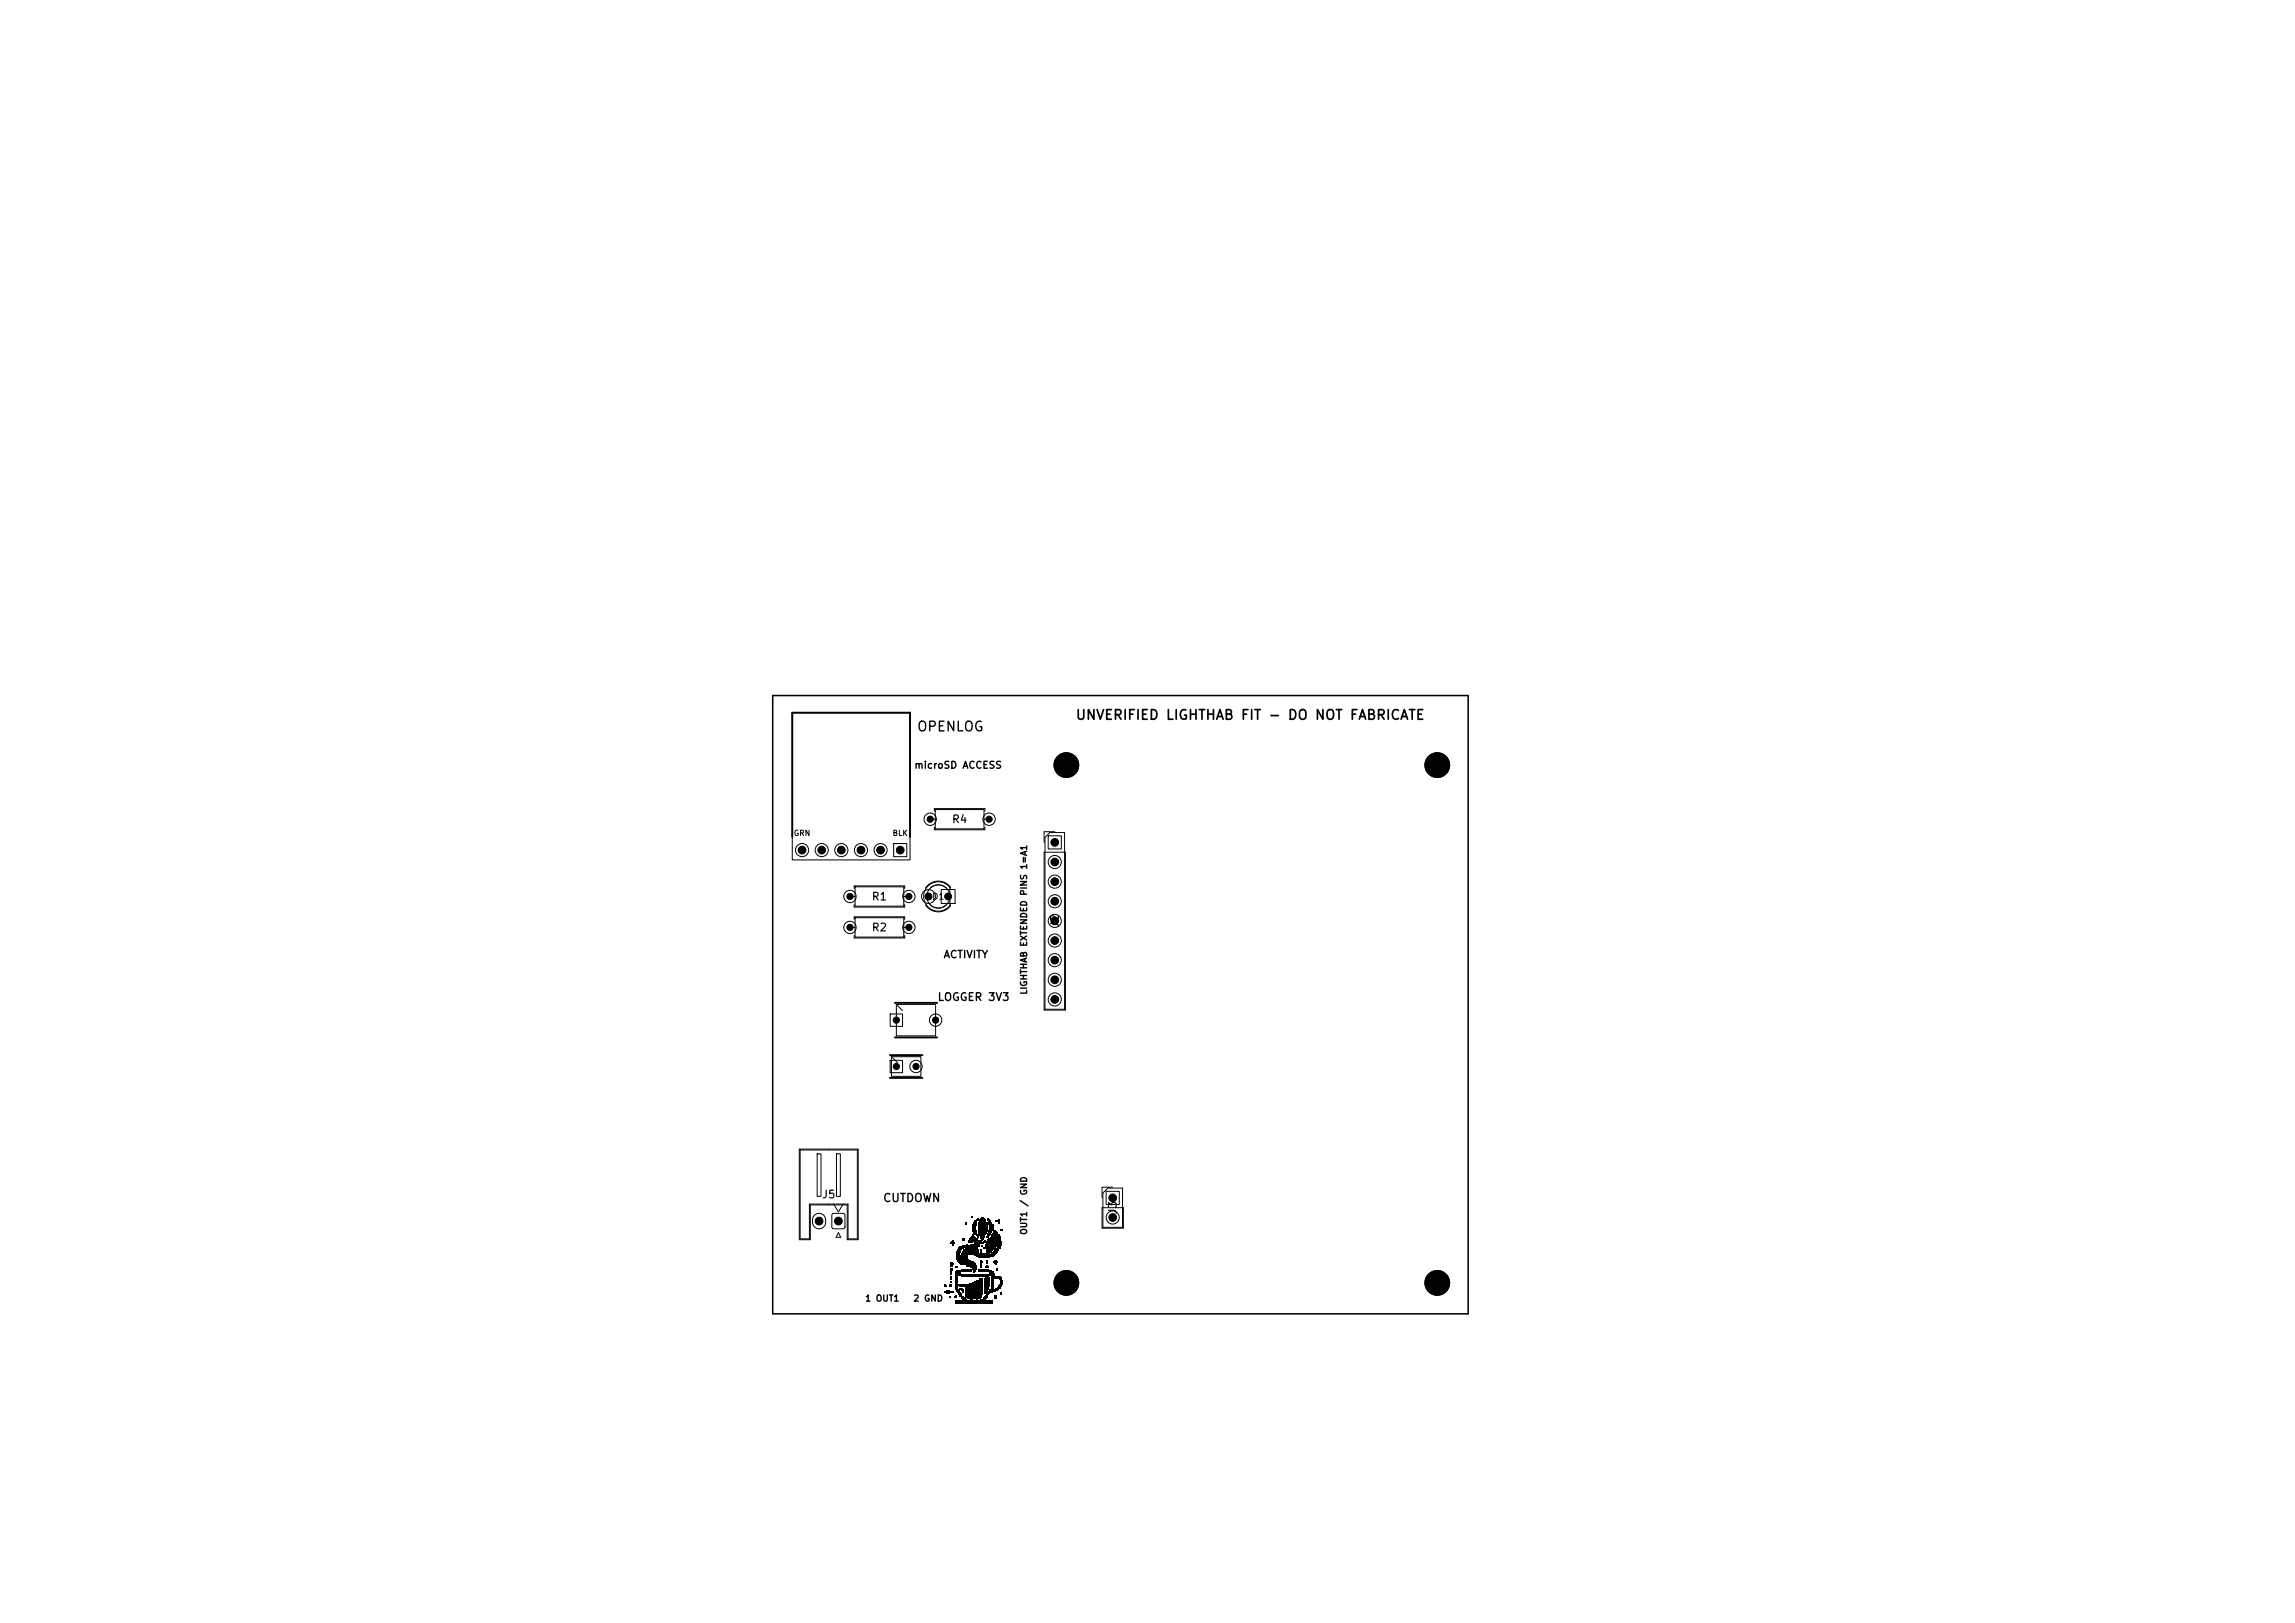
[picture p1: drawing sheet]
<svg xmlns="http://www.w3.org/2000/svg" width="297mm" height="210mm" viewBox="0 0 297 210" stroke-linecap="round" stroke-linejoin="round" font-family="sans-serif">
<defs><g id="words">
<g font-size="1.3">
<text x="118.6" y="94.9">OPENLOG</text>
<text x="139.1" y="93.4">UNVERIFIED LIGHTHAB FIT - DO NOT FABRICATE</text>
</g>
<text font-size="1.1" x="114.2" y="155.8">CUTDOWN</text>
<g font-size="1">
<text x="123.1" y="106.8">R4</text>
<text x="112.7" y="116.8">R1</text>
<text x="112.7" y="120.8">R2</text>
<text x="122" y="124.2">ACTIVITY</text>
<text x="137.3" y="120.1" transform="rotate(-90 137.3 120.1)">J2</text>
<text x="121.3" y="129.8">LOGGER 3V3</text>
<text x="106.3" y="155.3">J5</text>
<text x="144.8" y="157.2" transform="rotate(-90 144.8 157.2)">J3</text>
</g>
<text font-size=".9" x="118.3" y="99.7">microSD ACCESS</text>
<g font-size=".8">
<text x="120.6" y="116.6">D1</text>
<text x="133.1" y="128.8" transform="rotate(-90 133.1 128.8)">LIGHTHAB EXTENDED PINS 1=A1</text>
<text x="133.1" y="159.9" transform="rotate(-90 133.1 159.9)">OUT1 / GND</text>
<text x="111.9" y="168.6">1 OUT1</text>
<text x="118.1" y="168.6">2 GND</text>
</g>
<g font-size=".7">
<text x="102.7" y="108.3">GRN</text>
<text x="115.4" y="108.3">BLK</text>
<text x="106.5" y="158.4" transform="rotate(-90 106.5 158.4)">2</text>
<text x="109" y="158.4" transform="rotate(-90 109 158.4)">1</text>
</g>
<g font-size=".6">
<text x="103.5" y="110.4">6</text>
<text x="106" y="110.4">5</text>
<text x="108.6" y="110.4">4</text>
<text x="111.1" y="110.4">3</text>
<text x="113.6" y="110.4">2</text>
<text x="116.2" y="110.4">1</text>
<text x="136.2" y="109.4">1</text>
<text x="136.2" y="112">2</text>
<text x="119.8" y="116.5">2</text>
<text x="122.4" y="116.5">1</text>
<text x="136.2" y="114.5">3</text>
<text x="136.2" y="117.1">4</text>
<text x="136.2" y="119.6">5</text>
<text x="136.2" y="122.1">6</text>
<text x="136.2" y="124.7">7</text>
<text x="136.2" y="127.2">8</text>
<text x="136.2" y="129.8">9</text>
<text x="143.7" y="155.4">1</text>
<text x="143.7" y="158">2</text>
</g>
<g font-size=".5">
<text x="120.1" y="106.4">2</text>
<text x="127.7" y="106.4">1</text>
<text x="109.7" y="116.4">1</text>
<text x="117.3" y="116.4">2</text>
<text x="109.7" y="120.4">1</text>
<text x="117.3" y="120.4">2</text>
<text x="115.7" y="132.4">1</text>
<text x="120.8" y="132.4">2</text>
<text x="115.7" y="138.4">1</text>
<text x="118.2" y="138.4">2</text>
</g>
</g></defs>
<g fill="none" stroke="#000" stroke-width=".13">
<path d="M102.5 92.2h15.3v19.1h-15.3zM110 116h.7M110.5 115v-.4h6.6v.4M110.5 117v.4h6.6v-.4M110.5 119v-.4h6.6v.4M110.7 114.8h6.3v2.4h-6.3zM110.7 118.8h6.3v2.4h-6.3zM115.7 109.1h1.7v1.7h-1.7zM117 116h.6M120.1 114.6a1.9 1.9 0 0 1 2.8 .2v2.4a1.9 1.9 0 0 1-2.8 .2 1.9 1.9 0 0 1 0-2.8zM120.4 106h.6M120.4 114.9a1.5 1.5 0 0 1 2.1 0"/>
<path d="M120.4 117.1a1.5 1.5 0 0 0 2.1 0M120.9 105v-.4h6.6v.4M120.9 107v.4h6.6v-.4M121 104.8h6.3v2.4h-6.3zM121.8 115.1h1.8v1.8h-1.8zM123 114.9v-.1a1.99 1.99 0 0 0-3.2 .1M123 117.1v.1a1.99 1.99 0 0 1-3.2-.1M127.3 106h.7M135.1 110.3h2.8v20.4h-2.8zM135.2 108.4l.7-.7h1.9v22.9h-2.6zM135.6 108.1h1.7v1.7h-1.7zM136.5 107.6h-1.4v1.4"/>
<path d="M110 120h.7M110.5 121v.4h6.6v-.4M115.2 131.2h1.6v1.6h-1.6zM115.2 137.2h1.6v1.6h-1.6zM115.4 136.7l.8 .8M115.4 136.7h3.8v2.6h-3.8zM116 130l.8 .8M116 130h5.1v4h-5.1zM117 120h.6M103.4 148.7h7.7v11.7h-1.5v-4.5h-4.7v4.5h-1.5zM103.5 148.8h7.4v11.5h-1.2v-4.5h-5v4.5h-1.2zM105.4 157.2a.85 .85 0 0 1 .9-.1 .85 .85 0 0 1 .5 .8v.3a.85 .85 0 0 1-.8 .8 .85 .85 0 0 1-.9-.8l.1-.6z"/>
<path d="M105.8 149.3h.4v5.5h-.4zM107.7 157.1l.2-.1 1.4 .1 .1 .1v1.6l-.1 .1-.2 .1-1.4-.1v-.1v-1.6zM107.9 155.8l.6 1 .6-1M108.2 149.3h.6v5.5h-.6zM108.5 159.5l.3 .6h-.6zM142.6 156.3h2.8v2.6h-2.8zM142.7 154.4l.7-.7h1.9v5.1h-2.6zM143.2 154.2h1.7v1.7h-1.7zM144 153.6h-1.4v1.4"/>
<circle cx="138" cy="99" r="1.6"/>
<circle cx="186" cy="99" r="1.6"/>
<circle cx="103.8" cy="110" r=".85"/>
<circle cx="106.3" cy="110" r=".85"/>
<circle cx="108.9" cy="110" r=".85"/>
<circle cx="110" cy="120" r=".8"/>
<circle cx="110" cy="116" r=".8"/>
<circle cx="111.4" cy="110" r=".85"/>
<circle cx="114" cy="110" r=".85"/>
<circle cx="117.6" cy="120" r=".8"/>
<circle cx="117.6" cy="116" r=".8"/>
<circle cx="120.2" cy="116" r=".9"/>
<circle cx="120.4" cy="106" r=".8"/>
<circle cx="121.4" cy="116" r="1.5"/>
<circle cx="128" cy="106" r=".8"/>
<circle cx="136.5" cy="114.1" r=".85"/>
<circle cx="136.5" cy="116.6" r=".85"/>
<circle cx="136.5" cy="111.5" r=".85"/>
<circle cx="136.5" cy="119.2" r=".85"/>
<circle cx="118.5" cy="138" r=".8"/>
<circle cx="121.1" cy="132" r=".8"/>
<circle cx="136.5" cy="124.2" r=".85"/>
<circle cx="136.5" cy="121.7" r=".85"/>
<circle cx="136.5" cy="126.8" r=".85"/>
<circle cx="136.5" cy="129.3" r=".85"/>
<circle cx="144" cy="157.5" r=".85"/>
<circle cx="138" cy="166" r="1.6"/>
<circle cx="186" cy="166" r="1.6"/>
</g>
<path d="M102.5 108.3v-16.1h15.3v16.1M115.2 136.5h4.2M115.2 139.5h4.2M115.8 129.8h5.5M115.8 134.2h5.5" fill="none" stroke="#000" stroke-width=".25"/>
<g fill="#000">
<path d="M124.9 158.1h.2v.2h-.2zM124.9 158.3h.2v.1h-.2zM125.7 157.4h.1v.1h-.1zM125.7 159.9h.5v.2h-.5zM125.8 158.4h.7v.2h-.7zM125.8 158.6h.5v.1h-.5zM125.8 158.7h.5v.2h-.5zM125.8 158.9h.5v.1h-.5zM125.8 159h.5v.2h-.5zM125.8 159.2h.7v.1h-.7zM125.8 159.8h.2v.1h-.2zM126 158.1h.5v.2h-.5z"/>
<path d="M126 158.3h.5v.1h-.5zM126 159.3h.5v.2h-.5zM126 159.5h.5v.1h-.5zM126.2 158h.3v.1h-.3zM126.2 159.6h.3v.2h-.3zM126.3 157.8h.3v.2h-.3zM126.3 159.8h.3v.1h-.3zM126.5 157.7h.1v.1h-.1zM126.5 159.9h.1v.2h-.1zM126.6 158.1h1.2v.2h-1.2zM126.6 158.3h1.2v.1h-1.2zM126.6 158.4h1.2v.2h-1.2z"/>
<path d="M126.6 158.6h1.2v.1h-1.2zM126.6 158.7h1.2v.2h-1.2zM126.6 158.9h1.2v.1h-1.2zM126.6 159h1.2v.2h-1.2zM126.6 159.2h1.2v.1h-1.2zM126.6 159.3h1v.2h-1zM126.6 159.5h1v.1h-1zM126.8 157.8h.8v.2h-.8zM126.8 158h.8v.1h-.8zM126.8 159.6h.8v.2h-.8zM126.8 159.8h.7v.1h-.7zM126.9 157.7h.6v.1h-.6z"/>
<path d="M126.9 159.9h.6v.2h-.6zM127.1 157.5h.3v.2h-.3zM127.6 159.9h.3v.2h-.3zM127.8 157.7h.1v.1h-.1zM127.8 157.8h.3v.2h-.3zM127.8 159.6h.4v.2h-.4zM127.8 159.8h.3v.1h-.3zM127.9 158h.3v.1h-.3zM127.9 158.1h.5v.2h-.5zM127.9 158.3h.5v.1h-.5zM127.9 158.4h.6v.2h-.6zM127.9 158.6h.6v.1h-.6z"/>
<path d="M127.9 158.7h.6v.2h-.6zM127.9 158.9h.6v.1h-.6zM127.9 159h.6v.2h-.6zM127.9 159.2h.5v.1h-.5zM127.9 159.3h.5v.2h-.5zM127.9 159.5h.3v.1h-.3zM128.2 159.8h1.1v.1h-1.1zM128.2 159.9h1.3v.2h-1.3zM128.4 159.6h.8v.2h-.8zM128.5 159.3h.5v.2h-.5zM128.5 159.5h.7v.1h-.7zM128.7 159.2h.1v.1h-.1z"/>
<path d="M128.8 158h.7v.1h-.7zM129.2 157.8h.1v.2h-.1zM129.2 158.1h.1v.2h-.1zM129.5 159h.3v.2h-.3zM122.2 166.2h.2v.2h-.2zM122.2 166.4h.3v.1h-.3zM122.2 167.1h1.3v.2h-1.3zM122.4 167h.4v.1h-.4zM122.4 167.3h.4v.1h-.4zM122.8 166.2h.4v.2h-.4zM122.8 166.4h.4v.1h-.4zM122.8 167.7h.2v.2h-.2z"/>
<path d="M123 160.8h.6v.2h-.6zM123 163.4h.3v.1h-.3zM123 163.5h.5v.2h-.5zM123 163.7h.3v.1h-.3zM123 164.1h.3v.2h-.3zM123 164.3h.3v.1h-.3zM123 164.4h.2v.2h-.2zM123 164.6h.2v.1h-.2zM123 164.7h.2v.2h-.2zM123 165.2h.2v.1h-.2zM123 165.5h.2v.1h-.2zM123 165.8h.2v.1h-.2z"/>
<path d="M123.2 160.7h.3v.1h-.3zM123.3 160.5h.2v.2h-.2zM123.3 161h.2v.1h-.2zM123.5 167.7h.3v.2h-.3zM123.6 163.8h.3v.2h-.3zM123.6 164.6h.8v.1h-.8zM123.6 164.7h.8v.2h-.8zM123.6 164.9h4.9v.1h-4.9zM123.6 165h.3v.2h-.3zM123.6 165.2h.3v.1h-.3zM123.6 165.3h.3v.2h-.3zM123.6 165.5h.3v.1h-.3z"/>
<path d="M123.6 165.6h.3v.2h-.3zM123.6 165.8h.3v.1h-.3zM123.6 165.9h.3v.2h-.3zM123.6 166.1h.3v.1h-.3zM123.6 166.2h.3v.2h-.3zM123.6 166.4h.3v.1h-.3zM123.6 166.5h.3v.2h-.3zM123.6 166.7h.3v.1h-.3zM123.6 167.6h.2v.1h-.2zM123.6 168.3h4.8v.2h-4.8zM123.6 168.5h4.8v.1h-4.8zM123.8 161.9h.6v.1h-.6z"/>
<path d="M123.8 162h.4v.2h-.4zM123.8 162.2h.4v.1h-.4zM123.8 162.3h.4v.2h-.4zM123.8 162.5h1.4v.1h-1.4zM123.8 162.6h1.4v.2h-1.4zM123.8 162.8h1.4v.1h-1.4zM123.8 164.4h1.9v.2h-1.9zM123.8 166.8h.3v.2h-.3zM123.8 167h.4v.1h-.4zM123.9 161.7h.5v.2h-.5zM123.9 162.9h1.5v.2h-1.5zM123.9 163.1h1.8v.1h-1.8z"/>
<path d="M123.9 167.1h.3v.2h-.3zM124.1 161.4h.7v.2h-.7zM124.1 161.6h.4v.1h-.4zM124.1 163.2h1.9v.2h-1.9zM124.1 166.2h3.1v.2h-3.1zM124.1 167.3h.3v.1h-.3zM124.1 167.4h.4v.2h-.4zM124.2 161.3h2.4v.1h-2.4zM124.2 163.4h2v.1h-2zM124.2 166.4h3v.1h-3zM124.2 166.7h.4v.1h-.4zM124.2 167.6h.3v.1h-.3z"/>
<path d="M124.4 162.2h1.1v.1h-1.1zM124.4 162.3h.8v.2h-.8zM124.4 163.5h1.9v.2h-1.9zM124.4 164.3h1.3v.1h-1.3zM124.4 165h3.5v.2h-3.5zM124.4 166.8h.2v.2h-.2zM124.4 167.7h.2v.2h-.2zM124.4 167.9h.4v.1h-.4zM124.5 160.2h.3v.2h-.3zM124.5 160.4h.3v.1h-.3zM124.5 161.1h2.3v.2h-2.3zM124.5 161.9h2.1v.1h-2.1z"/>
<path d="M124.5 162h2.1v.2h-2.1zM124.5 167h.1v.1h-.1zM124.5 167.1h.1v.2h-.1zM124.5 168h.4v.2h-.4zM124.6 161.7h2v.2h-2zM124.6 168.2h.5v.1h-.5zM124.9 161.4h1.7v.2h-1.7zM124.9 161.6h1.7v.1h-1.7zM124.9 166.5h2.3v.2h-2.3zM124.9 166.7h2.3v.1h-2.3zM124.9 166.8h2.3v.2h-2.3zM124.9 167h2.3v.1h-2.3z"/>
<path d="M124.9 167.1h2.3v.2h-2.3zM124.9 167.3h2.3v.1h-2.3zM124.9 167.4h2.3v.2h-2.3zM124.9 167.6h2.2v.1h-2.2zM124.9 167.7h2.2v.2h-2.2zM125.1 161h.1v.1h-.1zM125.1 163.7h1.4v.1h-1.4zM125.1 167.9h1.8v.1h-1.8zM125.2 160.5h1.4v.2h-1.4zM125.2 160.7h.6v.1h-.6zM125.4 160.2h1.1v.2h-1.1zM125.4 160.4h1.1v.1h-1.1z"/>
<path d="M125.4 166.1h1.8v.1h-1.8zM125.5 160.1h.8v.1h-.8zM125.5 161h1.3v.1h-1.3zM125.5 163.8h1v.2h-1zM125.5 168h.3v.2h-.3zM125.7 162.2h2.2v.1h-2.2zM125.8 164h.7v.1h-.7zM125.8 164.1h.7v.2h-.7zM125.8 165.9h1.4v.2h-1.4zM126 160.8h.8v.2h-.8zM126 162.3h2.7v.2h-2.7zM126 164.3h.3v.1h-.3z"/>
<path d="M126 164.4h.3v.2h-.3zM126 164.6h.2v.1h-.2zM126.2 160.7h.4v.1h-.4zM126.2 165.8h1v.1h-1zM126.3 162.5h2.2v.1h-2.2zM126.3 165.6h.9v.2h-.9zM126.3 168h.2v.2h-.2zM126.6 162.6h1.5v.2h-1.5zM126.6 164.3h1.3v.1h-1.3zM126.6 164.4h1.8v.2h-1.8zM126.8 160.5h.1v.2h-.1zM126.8 165.5h.4v.1h-.4z"/>
<path d="M126.9 160.1h.5v.1h-.5zM126.9 160.7h.2v.1h-.2zM126.9 160.8h.2v.2h-.2zM126.9 161.7h.2v.2h-.2zM126.9 161.9h.2v.1h-.2zM126.9 163.1h.2v.1h-.2zM126.9 163.2h.3v.2h-.3zM126.9 163.4h.2v.1h-.2zM126.9 163.5h.2v.2h-.2zM126.9 163.7h.2v.1h-.2zM126.9 163.8h.2v.2h-.2zM126.9 168.2h.6v.1h-.6z"/>
<path d="M127.1 160.2h.3v.2h-.3zM127.1 160.4h.1v.1h-.1zM127.1 161.1h.1v.2h-.1zM127.2 160.7h.3v.1h-.3zM127.2 160.8h.2v.2h-.2zM127.2 161.4h.3v.2h-.3zM127.2 167.9h.4v.1h-.4zM127.2 168h.3v.2h-.3zM127.4 160.5h.1v.2h-.1zM127.4 165.5h.7v.1h-.7zM127.4 165.6h.7v.2h-.7zM127.4 165.8h.7v.1h-.7z"/>
<path d="M127.4 165.9h.7v.2h-.7zM127.4 166.1h.7v.1h-.7zM127.4 166.2h.7v.2h-.7zM127.4 166.4h.7v.1h-.7zM127.4 166.5h.5v.2h-.5zM127.4 166.7h.5v.1h-.5zM127.4 166.8h.4v.2h-.4zM127.4 167h.2v.1h-.2zM127.4 167.1h.1v.2h-.1zM127.4 167.3h.1v.1h-.1zM127.4 167.7h.4v.2h-.4zM127.5 161h2.1v.1h-2.1z"/>
<path d="M127.5 161.1h2v.2h-2zM127.5 163.8h.4v.2h-.4zM127.5 165.3h.6v.2h-.6zM127.5 167.6h.3v.1h-.3zM127.6 160.7h1.4v.1h-1.4zM127.6 160.8h2v.2h-2zM127.6 161.3h1.2v.1h-1.2zM127.6 161.4h1.1v.2h-1.1zM127.6 161.6h1.1v.1h-1.1zM127.6 161.7h.9v.2h-.9zM127.6 161.9h.8v.1h-.8zM127.6 162h.5v.2h-.5z"/>
<path d="M127.6 163.1h.2v.1h-.2zM127.6 163.4h.2v.1h-.2zM127.6 163.7h.2v.1h-.2zM127.6 167.3h.5v.1h-.5zM127.6 167.4h.3v.2h-.3zM127.8 160.4h1.8v.1h-1.8zM127.8 160.5h1.8v.2h-1.8zM127.8 167.1h.7v.2h-.7zM127.9 160.2h1.6v.2h-1.6zM127.9 164.6h.6v.1h-.6zM127.9 164.7h.8v.2h-.8zM127.9 167h.9v.1h-.9z"/>
<path d="M128.1 160.1h1.4v.1h-1.4zM128.1 166.8h1.1v.2h-1.1zM128.2 162.2h.6v.1h-.6zM128.2 165h.5v.2h-.5zM128.2 165.2h1.3v.1h-1.3zM128.2 165.3h1.4v.2h-1.4zM128.2 165.5h.3v.1h-.3zM128.2 165.6h.3v.2h-.3zM128.2 165.8h.3v.1h-.3zM128.2 165.9h.3v.2h-.3zM128.2 166.1h.3v.1h-.3zM128.2 166.2h.3v.2h-.3z"/>
<path d="M128.2 166.4h.3v.1h-.3zM128.2 166.5h.3v.2h-.3zM128.2 166.7h.3v.1h-.3zM128.4 162h.6v.2h-.6zM128.5 161.9h.7v.1h-.7zM128.5 163.2h.7v.2h-.7zM128.7 161.7h.6v.2h-.6zM128.7 163.1h.3v.1h-.3zM128.7 163.4h.3v.1h-.3zM128.7 167.6h.3v.1h-.3zM128.7 167.7h.3v.2h-.3zM128.7 167.9h.3v.1h-.3z"/>
<path d="M128.8 161.6h.5v.1h-.5zM128.8 163.5h.2v.2h-.2zM128.8 166.7h.5v.1h-.5zM129 161.3h.5v.1h-.5zM129 161.4h.5v.2h-.5zM129 164.1h.2v.2h-.2zM129 164.3h.2v.1h-.2zM129 166.5h.5v.2h-.5zM129.2 160.7h.4v.1h-.4zM129.2 166.4h.4v.1h-.4zM129.3 165.5h.3v.1h-.3zM129.3 166.2h.3v.2h-.3z"/>
<path d="M129.5 165.6h.3v.2h-.3zM129.5 165.8h.3v.1h-.3zM129.5 165.9h.3v.2h-.3zM129.5 166.1h.3v.1h-.3zM129.5 167.3h.1v.1h-.1zM129.5 167.4h.1v.2h-.1z"/>
</g>
<path d="M100 90h90v80h-90z" fill="none" stroke="#000" stroke-width=".2"/>
<g fill="#000" stroke="#000" stroke-width=".13">
<circle cx="138" cy="99" r="1.6"/>
<circle cx="186" cy="99" r="1.6"/>
<circle cx="103.8" cy="110" r=".5"/>
<circle cx="106.3" cy="110" r=".5"/>
<circle cx="108.9" cy="110" r=".5"/>
<circle cx="110" cy="116" r=".4"/>
<circle cx="111.4" cy="110" r=".5"/>
<circle cx="114" cy="110" r=".5"/>
<circle cx="116.5" cy="110" r=".5"/>
<circle cx="117.6" cy="116" r=".4"/>
<circle cx="120.2" cy="116" r=".45"/>
<circle cx="120.4" cy="106" r=".4"/>
<circle cx="122.7" cy="116" r=".45"/>
<circle cx="128" cy="106" r=".4"/>
<circle cx="136.5" cy="109" r=".5"/>
<circle cx="136.5" cy="111.5" r=".5"/>
<circle cx="136.5" cy="114.1" r=".5"/>
<circle cx="136.5" cy="116.6" r=".5"/>
<circle cx="136.5" cy="119.2" r=".5"/>
<circle cx="110" cy="120" r=".4"/>
<circle cx="116" cy="138" r=".4"/>
<circle cx="116" cy="132" r=".4"/>
<circle cx="117.6" cy="120" r=".4"/>
<circle cx="118.5" cy="138" r=".4"/>
<circle cx="121.1" cy="132" r=".4"/>
<circle cx="136.5" cy="129.3" r=".5"/>
<circle cx="136.5" cy="126.8" r=".5"/>
<circle cx="136.5" cy="124.2" r=".5"/>
<circle cx="136.5" cy="121.7" r=".5"/>
<circle cx="106" cy="158" r=".5"/>
<circle cx="108.5" cy="158" r=".5"/>
<circle cx="144" cy="157.5" r=".5"/>
<circle cx="144" cy="155" r=".5"/>
<circle cx="138" cy="166" r="1.6"/>
<circle cx="186" cy="166" r="1.6"/>
</g>
<use href="#words"/>
</svg>
